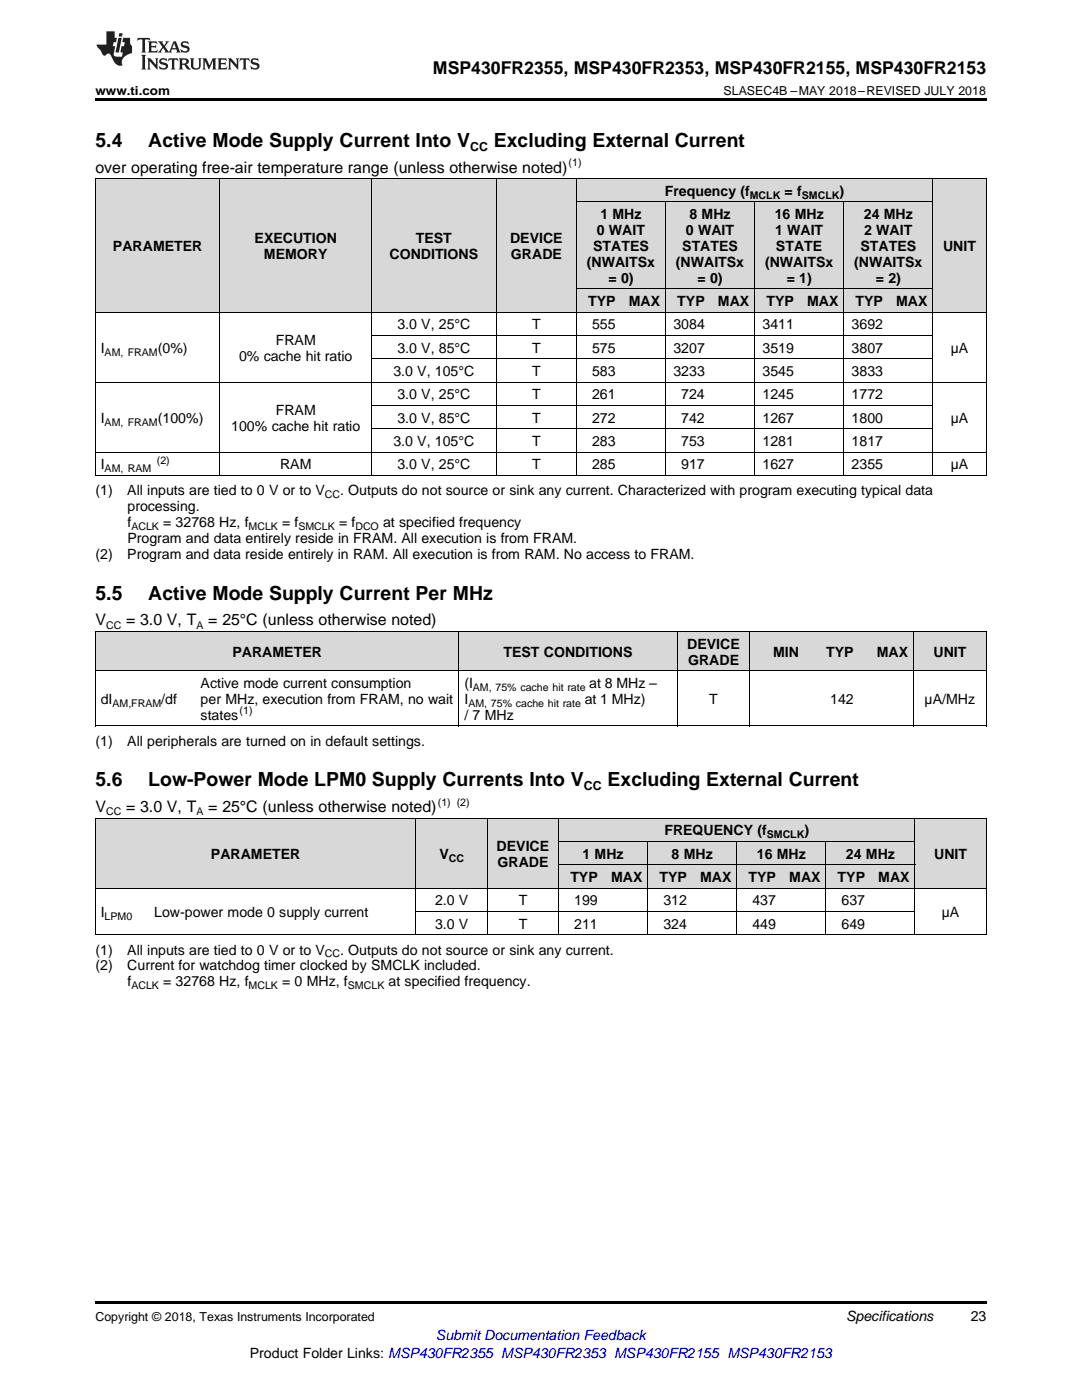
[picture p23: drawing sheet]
<svg xmlns="http://www.w3.org/2000/svg" width="216mm" height="279mm" viewBox="0 0 216 279" stroke-linecap="round" stroke-linejoin="round" font-family="sans-serif">
<defs><g id="words">
<g font-size="3.9">
<text x="19" y="29.3">5.4</text>
<text x="29.6" y="29.3">Active Mode Supply Current Into V</text>
<text x="98.5" y="29.3">Excluding External Current</text>
<text x="19" y="119.7">5.5</text>
<text x="29.6" y="119.7">Active Mode Supply Current Per MHz</text>
<text x="19" y="156.9">5.6</text>
<text x="29.6" y="156.9">Low-Power Mode LPM0 Supply Currents Into V</text>
<text x="121.2" y="156.9">Excluding External Current</text>
</g>
<text font-size="3.5" x="86.4" y="14.8">MSP430FR2355, MSP430FR2353, MSP430FR2155, MSP430FR2153</text>
<g font-size="3.2">
<text x="19" y="34.4">over operating free-air temperature range (unless otherwise noted)</text>
<text x="19" y="124.8">V</text>
<text x="25.2" y="124.8">= 3.0 V, T</text>
<text x="41.6" y="124.8">= 25°C (unless otherwise noted)</text>
<text x="19" y="162.1">V</text>
<text x="25.2" y="162.1">= 3.0 V, T</text>
<text x="41.6" y="162.1">= 25°C (unless otherwise noted)</text>
</g>
<g font-size="2.8">
<text x="132.6" y="39.1">Frequency (f</text>
<text x="156.6" y="39.1">= f</text>
<text x="167.5" y="39.1">)</text>
<text x="119.1" y="46.9">0 WAIT</text>
<text x="119.8" y="43.7">1 MHz</text>
<text x="136.9" y="46.9">0 WAIT</text>
<text x="137.6" y="43.7">8 MHz</text>
<text x="154.6" y="43.7">16 MHz</text>
<text x="154.7" y="46.9">1 WAIT</text>
<text x="172.4" y="43.7">24 MHz</text>
<text x="172.4" y="46.9">2 WAIT</text>
<text x="22.5" y="50.1">PARAMETER</text>
<text x="50.8" y="48.5">EXECUTION</text>
<text x="52.7" y="51.7">MEMORY</text>
<text x="77.7" y="51.7">CONDITIONS</text>
<text x="83" y="48.5">TEST</text>
<text x="101.8" y="48.5">DEVICE</text>
<text x="102" y="51.7">GRADE</text>
<text x="117.1" y="53.3">(NWAITSx</text>
<text x="118.4" y="50.1">STATES</text>
<text x="134.9" y="53.3">(NWAITSx</text>
<text x="136.1" y="50.1">STATES</text>
<text x="152.6" y="53.3">(NWAITSx</text>
<text x="154.8" y="50.1">STATE</text>
<text x="170.4" y="53.3">(NWAITSx</text>
<text x="171.7" y="50.1">STATES</text>
<text x="188.2" y="50.1">UNIT</text>
<text x="121.4" y="56.4">= 0)</text>
<text x="139.2" y="56.4">= 0)</text>
<text x="157" y="56.4">= 1)</text>
<text x="174.8" y="56.4">= 2)</text>
<text x="79.3" y="65.8">3.0 V, 25°C</text>
<text x="106.2" y="65.8">T</text>
<text x="117.4" y="61.1">TYP</text>
<text x="118.1" y="65.8">555</text>
<text x="125.5" y="61.1">MAX</text>
<text x="134.4" y="65.8">3084</text>
<text x="135.1" y="61.1">TYP</text>
<text x="143.3" y="61.1">MAX</text>
<text x="152.2" y="65.8">3411</text>
<text x="152.9" y="61.1">TYP</text>
<text x="161" y="61.1">MAX</text>
<text x="169.9" y="65.8">3692</text>
<text x="170.7" y="61.1">TYP</text>
<text x="178.8" y="61.1">MAX</text>
<text x="20.1" y="70.4">I</text>
<text x="31.5" y="70.4">(0%)</text>
<text x="55" y="68.8">FRAM</text>
<text x="79.3" y="70.4">3.0 V, 85°C</text>
<text x="106.2" y="70.4">T</text>
<text x="118.1" y="70.4">575</text>
<text x="134.4" y="70.4">3207</text>
<text x="152.2" y="70.4">3519</text>
<text x="169.9" y="70.4">3807</text>
<text x="189.7" y="70.4">µA</text>
<text x="47.7" y="72">0% cache hit ratio</text>
<text x="78.5" y="75.1">3.0 V, 105°C</text>
<text x="106.2" y="75.1">T</text>
<text x="118.1" y="75.1">583</text>
<text x="134.4" y="75.1">3233</text>
<text x="152.2" y="75.1">3545</text>
<text x="169.9" y="75.1">3833</text>
<text x="55" y="82.8">FRAM</text>
<text x="79.3" y="79.7">3.0 V, 25°C</text>
<text x="106.2" y="79.7">T</text>
<text x="118.1" y="79.7">261</text>
<text x="135.9" y="79.7">724</text>
<text x="152.2" y="79.7">1245</text>
<text x="169.9" y="79.7">1772</text>
<text x="20.1" y="84.4">I</text>
<text x="31.5" y="84.4">(100%)</text>
<text x="46.1" y="86">100% cache hit ratio</text>
<text x="78.5" y="89">3.0 V, 105°C</text>
<text x="79.3" y="84.4">3.0 V, 85°C</text>
<text x="106.2" y="84.4">T</text>
<text x="106.2" y="89">T</text>
<text x="118.1" y="84.4">272</text>
<text x="118.1" y="89">283</text>
<text x="135.9" y="84.4">742</text>
<text x="135.9" y="89">753</text>
<text x="152.2" y="84.4">1267</text>
<text x="152.2" y="89">1281</text>
<text x="169.9" y="84.4">1800</text>
<text x="169.9" y="89">1817</text>
<text x="189.7" y="84.4">µA</text>
<text x="20.1" y="93.7">I</text>
<text x="55.9" y="93.7">RAM</text>
<text x="79.3" y="93.7">3.0 V, 25°C</text>
<text x="106.2" y="93.7">T</text>
<text x="118.1" y="93.7">285</text>
<text x="135.9" y="93.7">917</text>
<text x="152.2" y="93.7">1627</text>
<text x="169.9" y="93.7">2355</text>
<text x="189.7" y="93.7">µA</text>
<text x="19" y="98.8">(1)</text>
<text x="25.4" y="98.8">All inputs are tied to 0 V or to V</text>
<text x="67.9" y="98.8">. Outputs do not source or sink any current. Characterized with program executing typical data</text>
<text x="25.4" y="102">processing.</text>
<text x="25.4" y="105.2">f</text>
<text x="32.6" y="105.2">= 32768 Hz, f</text>
<text x="56.3" y="105.2">= f</text>
<text x="67.7" y="105.2">= f</text>
<text x="76.4" y="105.2">at specified frequency</text>
<text x="19" y="111.5">(2)</text>
<text x="25.4" y="111.5">Program and data reside entirely in RAM. All execution is from RAM. No access to FRAM.</text>
<text x="25.4" y="108.4">Program and data entirely reside in FRAM. All execution is from FRAM.</text>
<text x="46.4" y="131.1">PARAMETER</text>
<text x="100.5" y="131.1">TEST CONDITIONS</text>
<text x="137.1" y="129.5">DEVICE</text>
<text x="154.3" y="131.1">MIN</text>
<text x="164.9" y="131.1">TYP</text>
<text x="174.9" y="131.1">MAX</text>
<text x="186.3" y="131.1">UNIT</text>
<text x="40" y="137.3">Active mode current consumption</text>
<text x="92.7" y="137.3">(I</text>
<text x="117.6" y="137.3">at 8 MHz –</text>
<text x="137.3" y="132.6">GRADE</text>
<text x="20.1" y="140.5">dI</text>
<text x="32.2" y="140.5">/df</text>
<text x="40" y="140.5">per MHz, execution from FRAM, no wait</text>
<text x="40" y="143.7">states</text>
<text x="92.7" y="140.5">I</text>
<text x="92.7" y="143.7">/ 7 MHz</text>
<text x="116.7" y="140.5">at 1 MHz)</text>
<text x="141.5" y="140.5">T</text>
<text x="165.7" y="140.5">142</text>
<text x="184.5" y="140.5">µA/MHz</text>
<text x="19" y="148.8">(1)</text>
<text x="25.4" y="148.8">All peripherals are turned on in default settings.</text>
<text x="132.6" y="166.7">FREQUENCY (f</text>
<text x="160.5" y="166.7">)</text>
<text x="42.1" y="171.4">PARAMETER</text>
<text x="87.7" y="171.4">V</text>
<text x="99.1" y="169.8">DEVICE</text>
<text x="99.3" y="173">GRADE</text>
<text x="116.2" y="171.4">1 MHz</text>
<text x="134" y="171.4">8 MHz</text>
<text x="151" y="171.4">16 MHz</text>
<text x="168.8" y="171.4">24 MHz</text>
<text x="186.4" y="171.4">UNIT</text>
<text x="113.8" y="176">TYP</text>
<text x="121.9" y="176">MAX</text>
<text x="131.6" y="176">TYP</text>
<text x="139.7" y="176">MAX</text>
<text x="149.4" y="176">TYP</text>
<text x="157.5" y="176">MAX</text>
<text x="167.1" y="176">TYP</text>
<text x="175.3" y="176">MAX</text>
<text x="20.1" y="183">I</text>
<text x="30.8" y="183">Low-power mode 0 supply current</text>
<text x="86.8" y="180.7">2.0 V</text>
<text x="86.8" y="185.3">3.0 V</text>
<text x="103.5" y="180.7">T</text>
<text x="103.5" y="185.3">T</text>
<text x="114.6" y="180.7">199</text>
<text x="114.6" y="185.3">211</text>
<text x="132.4" y="180.7">312</text>
<text x="132.4" y="185.3">324</text>
<text x="150.1" y="180.7">437</text>
<text x="150.1" y="185.3">449</text>
<text x="167.9" y="180.7">637</text>
<text x="167.9" y="185.3">649</text>
<text x="187.9" y="183">µA</text>
<text x="19" y="190.5">(1)</text>
<text x="25.4" y="190.5">All inputs are tied to 0 V or to V</text>
<text x="67.9" y="190.5">. Outputs do not source or sink any current.</text>
<text x="19" y="193.7">(2)</text>
<text x="25.4" y="193.7">Current for watchdog timer clocked by SMCLK included.</text>
<text x="25.4" y="196.8">f</text>
<text x="32.6" y="196.8">= 32768 Hz, f</text>
<text x="56.3" y="196.8">= 0 MHz, f</text>
<text x="77.5" y="196.8">at specified frequency.</text>
<text x="168.8" y="263.6">Specifications</text>
<text x="193.7" y="263.6">23</text>
<text x="49.8" y="270.9">Product Folder Links: MSP430FR2355 MSP430FR2353 MSP430FR2155 MSP430FR2153</text>
</g>
<text font-size="2.8" fill="#00f" x="87" y="267.4">Submit Documentation Feedback</text>
<g font-size="2.5">
<text x="19" y="19">www.ti.com</text>
<text x="144.4" y="19">SLASEC4B –MAY 2018–REVISED JULY 2018</text>
<text x="93.8" y="30.1">CC</text>
<text x="116.5" y="157.7">CC</text>
<text x="19" y="263.6">Copyright © 2018, Texas Instruments Incorporated</text>
</g>
<g font-size="2.1">
<text x="113.5" y="33.2">(1)</text>
<text x="149.6" y="39.7">MCLK</text>
<text x="160" y="39.7">SMCLK</text>
<text x="20.9" y="71">AM, FRAM</text>
<text x="20.9" y="84.9">AM, FRAM</text>
<text x="20.9" y="94.3">AM, RAM</text>
<text x="31.3" y="92.6">(2)</text>
<text x="64.8" y="99.4">CC</text>
<text x="26.2" y="105.8">ACLK</text>
<text x="49.6" y="105.8">MCLK</text>
<text x="59.5" y="105.8">SMCLK</text>
<text x="70.9" y="105.8">DCO</text>
<text x="21.2" y="125.4">CC</text>
<text x="39.2" y="125.4">A</text>
<text x="94.4" y="137.9">AM, 75% cache hit rate</text>
<text x="22.4" y="141">AM,FRAM</text>
<text x="47.8" y="142.5">(1)</text>
<text x="93.5" y="141">AM, 75% cache hit rate</text>
<text x="87.4" y="160.8">(1) (2)</text>
<text x="21.2" y="162.7">CC</text>
<text x="39.2" y="162.7">A</text>
<text x="153" y="167.3">SMCLK</text>
<text x="89.5" y="171.9">CC</text>
<text x="20.9" y="183.6">LPM0</text>
<text x="64.8" y="191.1">CC</text>
<text x="26.2" y="197.4">ACLK</text>
<text x="49.6" y="197.4">MCLK</text>
<text x="69.4" y="197.4">SMCLK</text>
</g>
</g></defs>
<g fill="#d8d8d8">
<path d="M19 163.3h10.7v14h-10.7z"/>
<path d="M29.7 163.3h53.3v14h-53.3z"/>
<path d="M83 163.3h14.3v14h-14.3z"/>
<path d="M97.3 163.3h14.2v14h-14.2z"/>
<path d="M182.6 163.3h14.2v14h-14.2z"/>
<path d="M111.5 172.6h8.9v4.7h-8.9z"/>
<path d="M120.4 172.6h8.9v4.7h-8.9z"/>
<path d="M129.3 172.6h8.8v4.7h-8.8z"/>
<path d="M138.1 172.6h8.9v4.7h-8.9z"/>
<path d="M147 172.6h8.9v4.7h-8.9z"/>
<path d="M155.9 172.6h8.9v4.7h-8.9z"/>
<path d="M164.8 172.6h8.9v4.7h-8.9z"/>
<path d="M173.7 172.6h8.9v4.7h-8.9z"/>
<path d="M111.5 168h8.9v4.6h-8.9z"/>
<path d="M120.4 168h8.9v4.6h-8.9z"/>
<path d="M129.3 168h8.8v4.6h-8.8z"/>
<path d="M138.1 168h8.9v4.6h-8.9z"/>
<path d="M147 168h8.9v4.6h-8.9z"/>
<path d="M155.9 168h8.9v4.6h-8.9z"/>
<path d="M164.8 168h8.9v4.6h-8.9z"/>
<path d="M173.7 168h8.9v4.6h-8.9z"/>
<path d="M111.5 163.3h8.9v4.7h-8.9z"/>
<path d="M120.4 163.3h8.9v4.7h-8.9z"/>
<path d="M129.3 163.3h8.8v4.7h-8.8z"/>
<path d="M138.1 163.3h8.9v4.7h-8.9z"/>
<path d="M147 163.3h8.9v4.7h-8.9z"/>
<path d="M155.9 163.3h8.9v4.7h-8.9z"/>
<path d="M164.8 163.3h8.9v4.7h-8.9z"/>
<path d="M173.7 163.3h8.9v4.7h-8.9z"/>
<path d="M19 126.1h20v7.8h-20z"/>
<path d="M39 126.1h52.6v7.8h-52.6z"/>
<path d="M91.6 126.1h43.5v7.8h-43.5z"/>
<path d="M135.1 126.1h14.5v7.8h-14.5z"/>
<path d="M149.6 126.1h10.9v7.8h-10.9z"/>
<path d="M160.5 126.1h10.9v7.8h-10.9z"/>
<path d="M171.4 126.1h10.9v7.8h-10.9z"/>
<path d="M182.3 126.1h14.5v7.8h-14.5z"/>
<path d="M19 35.7h24.9v26.7h-24.9z"/>
<path d="M43.9 35.7h30.3v26.7h-30.3z"/>
<path d="M74.2 35.7h24.9v26.7h-24.9z"/>
<path d="M99.1 35.7h15.9v26.7h-15.9z"/>
<path d="M186.2 35.7h10.6v26.7h-10.6z"/>
<path d="M115 57.7h8.9v4.7h-8.9z"/>
<path d="M123.9 57.7h8.9v4.7h-8.9z"/>
<path d="M132.8 57.7h8.9v4.7h-8.9z"/>
<path d="M141.7 57.7h8.9v4.7h-8.9z"/>
<path d="M150.6 57.7h8.9v4.7h-8.9z"/>
<path d="M159.5 57.7h8.9v4.7h-8.9z"/>
<path d="M168.4 57.7h8.9v4.7h-8.9z"/>
<path d="M177.3 57.7h8.9v4.7h-8.9z"/>
<path d="M115 40.4h8.9v17.3h-8.9z"/>
<path d="M123.9 40.4h8.9v17.3h-8.9z"/>
<path d="M132.8 40.4h8.9v17.3h-8.9z"/>
<path d="M141.7 40.4h8.9v17.3h-8.9z"/>
<path d="M150.6 40.4h8.9v17.3h-8.9z"/>
<path d="M159.5 40.4h8.9v17.3h-8.9z"/>
<path d="M168.4 40.4h8.9v17.3h-8.9z"/>
<path d="M177.3 40.4h8.9v17.3h-8.9z"/>
<path d="M115 35.7h8.9v4.7h-8.9z"/>
<path d="M123.9 35.7h8.9v4.7h-8.9z"/>
<path d="M132.8 35.7h8.9v4.7h-8.9z"/>
<path d="M141.7 35.7h8.9v4.7h-8.9z"/>
<path d="M150.6 35.7h8.9v4.7h-8.9z"/>
<path d="M159.5 35.7h8.9v4.7h-8.9z"/>
<path d="M168.4 35.7h8.9v4.7h-8.9z"/>
<path d="M177.3 35.7h8.9v4.7h-8.9z"/>
</g>
<path d="M19 19.5h177.8v.5h-177.8zM19 259.7h177.8v.5h-177.8z" fill="#000"/>
<g fill="none" stroke="#000" stroke-width=".2">
<path d="M19 35.6h177.8M19.1 35.7v59.3M43.9 35.7v59.3M74.1 35.7v59.3M99 35.7v59.3M115 35.7v59.3M186.1 35.7v59.3M196.8 35.7v59.3M115 57.7h71.2M115 40.3h71.2M132.8 40.4v54.6M150.5 40.4v54.6"/>
<path d="M168.3 40.4v54.6M19 76.3h177.8M19 62.3h177.8M74.2 71.6h112M74.2 67h112M19 94.9h177.8M19 90.3h177.8M74.2 85.6h112M74.2 80.9h112M19 133.9h177.8M19 126h177.8M19.1 126.1v18.8"/>
<path d="M91.6 126.1v18.8M135.1 126.1v18.8M149.6 126.1v18.8M182.3 126.1v18.8M196.8 126.1v18.8M19 144.9h177.8M19 177.3h177.8M19 163.3h177.8M19.1 163.3v23.3M83 163.3v23.3M97.2 163.3v23.3M111.4 163.3v23.3"/>
<path d="M111.5 172.6h71.1M111.5 167.9h71.1M129.2 168v18.6M147 168v18.6M164.8 168v18.6M182.5 163.3v23.3M196.8 163.3v23.3M19 186.6h177.8M83 181.9h99.6"/>
</g>
<g fill="#231f20">
<path d="M27.5 7.6l-.1 .5 .4-.2h.6v.1v2.1l-.2 .4h1l-.3-.4v-2.1l.1-.1h.5l.5 .2-.2-.5zM29.5 8.3l.2 .3v1.5l-.2 .4h1.8l.2-.6a1.04 1.04 0 0 1-1.3 .2v-.7h.6l.3 .2v-.6l-.3 .2h-.6v-.6l.8-.1 .4 .3-.2-.5zM31.5 8.3l.9 1.1-.9 1.1h.8l-.2-.2 .5-.7 .4 .7-.2 .2h1.5l-.1-.2 .1-.4h.9l.1 .4-.2 .2h1l-.3-.3-.7-1.9h-.5l-.9 2-.8-1 .9-1h-.8l.1 .3-.3 .5-.4-.6 .2-.2zM34.7 8.6l.4 1h-.7zM36.3 8.4a.63 .63 0 0 0-.2 .7 .63 .63 0 0 0 .6 .4l.6 .2 .1 .2a.75 .75 0 0 1-.7 .4 .75 .75 0 0 1-.6-.5l.1 .7 .1-.1a1.11 1.11 0 0 0 1.5-.6 1.13 1.13 0 0 0-1.2-.8l-.1-.4a1.04 1.04 0 0 1 1.2 .2l-.2-.5-.1 .1-.5-.2zM28.2 10.9l.2 .4v2.2l-.2 .4h1l-.3-.4v-2.2l.3-.4zM29.3 11.6l.3 .4v1.5l-.3 .4h.8l-.2-.4v-1.3l1.5 1.7v-1.9l.2-.4h-.7l.2 .4v.9l-1.1-1.3zM32 11.8a.62 .62 0 0 0-.2 .7 .62 .62 0 0 0 .6 .4l.6 .1 .1 .3a.76 .76 0 0 1-.7 .3 .76 .76 0 0 1-.6-.4l.1 .7 .1-.1a1.11 1.11 0 0 0 1.5-.6 1.13 1.13 0 0 0-1.2-.8l-.1-.4a1.04 1.04 0 0 1 1.2 .2l-.2-.6-.1 .1-.5-.1zM33.7 11.6l-.2 .6a.61 .61 0 0 1 .8-.3v1.6l-.2 .4h.9l-.2-.4v-1.6a.63 .63 0 0 1 .8 .3l-.2-.6zM35.6 11.6l.3 .4v1.5l-.3 .4h1l-.2-.2v-.8l.5 .2a.76 .76 0 0 0 1.2 .7l-1-1a.58 .58 0 0 0 .6-.5 .58 .58 0 0 0-.5-.6zM36.4 11.9h.1a.45 .45 0 0 1 .5 .1 .45 .45 0 0 1 .1 .5l-.7 .2zM37.9 11.6l.2 .2a2.17 2.17 0 0 0 .3 1.9 .99 .99 0 0 0 1.6-.6v-1.1l.2-.4h-.7l.2 .2a1.92 1.92 0 0 1-.2 1.8 .6 .6 0 0 1-.9-.5v-1.1l.2-.4zM40.4 11.6l.2 .4v1.5l-.2 .4h.7l-.2-.4v-1.4l.8 1.8 .8-1.8v1.4l-.2 .4h.9l-.2-.4v-1.5l.2-.4h-.8l-.6 1.5-.6-1.5zM43.4 11.6l.2 .4v1.5l-.2 .4h1.8l.2-.6a1.04 1.04 0 0 1-1.3 .1v-.6h.5l.4 .2v-.6l-.4 .2h-.5v-.7h.8l.3 .3-.1-.6zM45.5 11.6l.2 .4v1.5l-.2 .4h.7l-.2-.4v-1.3l1.5 1.7v-1.9l.2-.4h-.7l.2 .4v.9l-1.1-1.3zM47.9 11.6l-.1 .6a.61 .61 0 0 1 .8-.3v1.6l-.3 .4h1l-.3-.4 .1-1.6a.63 .63 0 0 1 .7 .3l-.1-.6zM50.2 11.8a.62 .62 0 0 0-.2 .7 .62 .62 0 0 0 .6 .4l.6 .1 .2 .3a.76 .76 0 0 1-.8 .3 .76 .76 0 0 1-.6-.4l.1 .7 .2-.1a1.11 1.11 0 0 0 1.5-.6 1.13 1.13 0 0 0-1.3-.8l-.1-.4a1.04 1.04 0 0 1 1.2 .2l-.1-.6-.2 .1-.5-.1z"/>
<path d="M21.2 6.3v2.6h-1.9l.1 .4 .7 .9a.91 .91 0 0 0 1 .8 .56 .56 0 0 1 .5-.3 .56 .56 0 0 1 .5 .3l.4 .8a1.53 1.53 0 0 0 1.9 1.2 1.54 1.54 0 0 1 1-2.1l.9-.3v-1.4a1.52 1.52 0 0 1-.3-1.6h-1.4l-.2 .8h.5l-.2 .8h-.4l-.2 1v.2l.4 .1-.2 .8a1.93 1.93 0 0 1-1.6-.3l.3-1.8h-.5l.2-.8h.4l.2-.8h-.4v-1.3zM23.6 7.6l-.6 2.9h.7l.6-2.9zM23.8 6.6l-.1 .7h.6l.2-.7z"/>
</g>
<use href="#words"/>
</svg>
